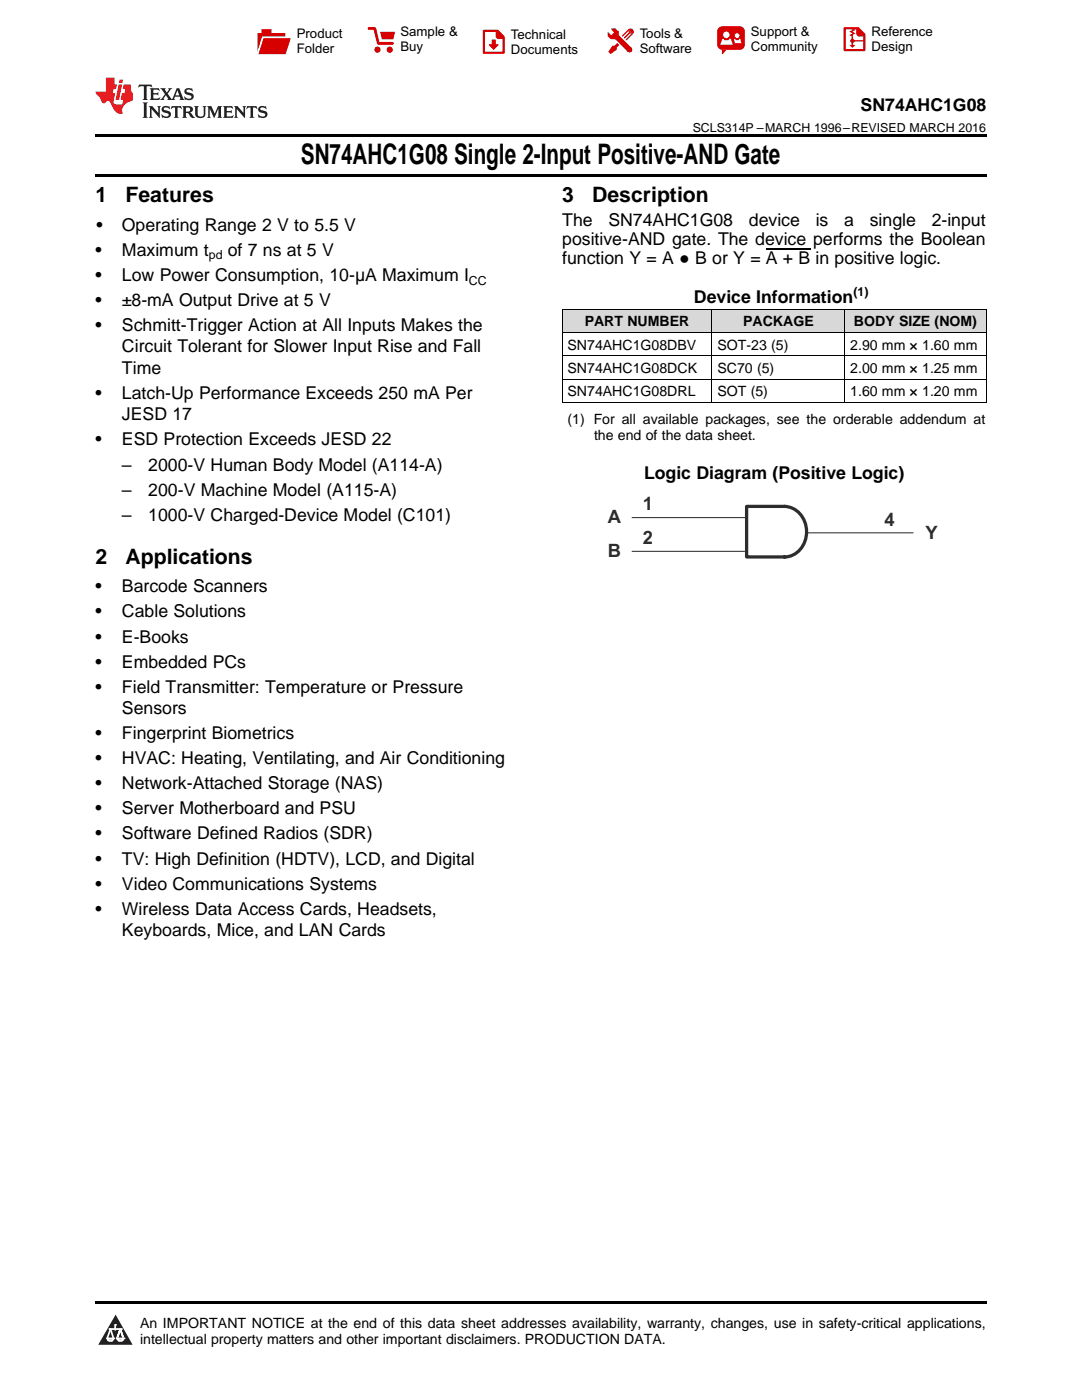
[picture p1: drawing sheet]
<svg xmlns="http://www.w3.org/2000/svg" width="216mm" height="279mm" viewBox="0 0 216 279" stroke-linecap="round" stroke-linejoin="round" font-family="sans-serif">
<defs><g id="words">
<text font-size="5.6" x="60" y="32.8">SN74AHC1G08 Single 2-Input Positive-AND Gate</text>
<g font-size="4.2">
<text x="19" y="40.4">1</text>
<text x="25" y="40.4">Features</text>
<text x="112.2" y="40.4">3</text>
<text x="118.2" y="40.4">Description</text>
<text x="19" y="112.5">2</text>
<text x="25" y="112.5">Applications</text>
</g>
<g font-size="3.7" fill="#2c2d2d">
<text x="128.3" y="101.8">1</text>
<text x="121.3" y="104.4">A</text>
<text x="176.5" y="105">4</text>
<text x="184.6" y="107.6">Y</text>
<text x="121.3" y="111.1">B</text>
<text x="128.3" y="108.5">2</text>
</g>
<g font-size="3.5">
<text x="171.7" y="22.2">SN74AHC1G08</text>
<text x="19.2" y="46.1">•</text>
<text x="24.3" y="46.1">Operating Range 2 V to 5.5 V</text>
<text x="112.2" y="45">The</text>
<text x="121.4" y="45">SN74AHC1G08</text>
<text x="149.4" y="45">device</text>
<text x="162.8" y="45">is</text>
<text x="168.4" y="45">a</text>
<text x="173.5" y="45">single</text>
<text x="185.9" y="45">2-input</text>
<text x="19" y="51.1">•</text>
<text x="24.3" y="51.1">Maximum t</text>
<text x="45.4" y="51.1">of 7 ns at 5 V</text>
<text x="112.2" y="48.9">positive-AND gate. The device performs the Boolean</text>
<text x="112.2" y="52.8">function Y = A ● B or Y = A + B in positive logic.</text>
<text x="19" y="56.1">•</text>
<text x="24.3" y="56.1">Low Power Consumption, 10-μA Maximum I</text>
<text x="19" y="61.1">•</text>
<text x="24.3" y="61.1">±8-mA Output Drive at 5 V</text>
<text x="138.5" y="60.5">Device Information</text>
<text x="19" y="66.1">•</text>
<text x="24.3" y="66.1">Schmitt-Trigger Action at All Inputs Makes the</text>
<text x="24.3" y="70.3">Circuit Tolerant for Slower Input Rise and Fall</text>
<text x="24.3" y="74.6">Time</text>
<text x="19" y="79.6">•</text>
<text x="24.3" y="79.6">Latch-Up Performance Exceeds 250 mA Per</text>
<text x="24.3" y="83.8">JESD 17</text>
<text x="19" y="88.8">•</text>
<text x="24.3" y="88.8">ESD Protection Exceeds JESD 22</text>
<text x="24.3" y="93.9">–</text>
<text x="29.6" y="93.9">2000-V Human Body Model (A114-A)</text>
<text x="128.5" y="95.6">Logic Diagram (Positive Logic)</text>
<text x="24.3" y="99">–</text>
<text x="29.6" y="99">200-V Machine Model (A115-A)</text>
<text x="24.3" y="104.1">–</text>
<text x="29.6" y="104.1">1000-V Charged-Device Model (C101)</text>
<text x="19" y="118.2">•</text>
<text x="24.3" y="118.2">Barcode Scanners</text>
<text x="19" y="123.2">•</text>
<text x="24.3" y="123.2">Cable Solutions</text>
<text x="19" y="128.2">•</text>
<text x="24.3" y="128.2">E-Books</text>
<text x="19" y="133.2">•</text>
<text x="24.3" y="133.2">Embedded PCs</text>
<text x="19" y="138.3">•</text>
<text x="24.3" y="138.3">Field Transmitter: Temperature or Pressure</text>
<text x="24.3" y="142.5">Sensors</text>
<text x="19" y="147.5">•</text>
<text x="24.3" y="147.5">Fingerprint Biometrics</text>
<text x="19" y="152.5">•</text>
<text x="24.3" y="152.5">HVAC: Heating, Ventilating, and Air Conditioning</text>
<text x="19" y="157.5">•</text>
<text x="24.3" y="157.5">Network-Attached Storage (NAS)</text>
<text x="19" y="162.5">•</text>
<text x="19" y="167.5">•</text>
<text x="24.3" y="162.5">Server Motherboard and PSU</text>
<text x="24.3" y="167.5">Software Defined Radios (SDR)</text>
<text x="19" y="172.5">•</text>
<text x="24.3" y="172.5">TV: High Definition (HDTV), LCD, and Digital</text>
<text x="19" y="177.6">•</text>
<text x="24.3" y="177.6">Video Communications Systems</text>
<text x="19" y="182.6">•</text>
<text x="24.3" y="182.6">Wireless Data Access Cards, Headsets,</text>
<text x="24.3" y="186.8">Keyboards, Mice, and LAN Cards</text>
</g>
<g font-size="2.8">
<text x="116.7" y="65.2">PART NUMBER</text>
<text x="148.3" y="65.2">PACKAGE</text>
<text x="170.4" y="65.2">BODY SIZE (NOM)</text>
<text x="113.2" y="69.8">SN74AHC1G08DBV</text>
<text x="143.2" y="69.8">SOT-23 (5)</text>
<text x="169.7" y="69.8">2.90 mm × 1.60 mm</text>
<text x="113.2" y="74.5">SN74AHC1G08DCK</text>
<text x="143.2" y="74.5">SC70 (5)</text>
<text x="169.7" y="74.5">2.00 mm × 1.25 mm</text>
<text x="113.2" y="79.1">SN74AHC1G08DRL</text>
<text x="143.2" y="79.1">SOT (5)</text>
<text x="169.7" y="79.1">1.60 mm × 1.20 mm</text>
<text x="113.2" y="84.6">(1) For all available packages, see the orderable addendum at</text>
<text x="118.5" y="87.8">the end of the data sheet.</text>
<text x="27.9" y="265">An IMPORTANT NOTICE at the end of this data sheet addresses availability, warranty, changes, use in safety-critical applications,</text>
<text x="27.9" y="268.2">intellectual property matters and other important disclaimers. PRODUCTION DATA.</text>
</g>
<g font-size="2.6">
<text x="59.2" y="7.6">Product</text>
<text x="59.2" y="10.6">Folder</text>
<text x="79.9" y="7.3">Sample &amp;</text>
<text x="79.9" y="10.2">Buy</text>
<text x="102" y="7.8">Technical</text>
<text x="102" y="10.8">Documents</text>
<text x="127.6" y="7.6">Tools &amp;</text>
<text x="127.6" y="10.6">Software</text>
<text x="149.8" y="7.2">Support &amp;</text>
<text x="149.8" y="10.2">Community</text>
<text x="173.9" y="7.3">Reference</text>
<text x="173.9" y="10.2">Design</text>
</g>
<g font-size="2.5">
<text x="138.2" y="26.3">SCLS314P –MARCH 1996–REVISED MARCH 2016</text>
<text x="41.7" y="51.8">pd</text>
<text x="93.6" y="56.8">CC</text>
<text x="170.3" y="59.1">(1)</text>
</g>
</g></defs>
<g fill="#d8d8d8">
<path d="M112.2 61.8h29.9v4.6h-29.9z"/>
<path d="M142.1 61.8h26.5v4.6h-26.5z"/>
<path d="M168.6 61.8h28.2v4.6h-28.2z"/>
</g>
<path d="M23.1 262.4l3.4 6h-6.9z" fill="#231f20"/>
<path d="M21.4 267.1h1.2l-.3 .5h-.3a.55 .55 0 0 1-.6-.5z" fill-rule="evenodd" fill="#fff"/>
<path d="M21.4 267.1h1.2l-.3 .5h-.3a.55 .55 0 0 1-.6-.5z" fill="none" stroke="#231f20" stroke-width=".34"/>
<path d="M21.4 267.1l1.2 .1-.3 .4h-.5z" fill="none" stroke="#fff" stroke-width=".34"/>
<path d="M23 265.3h.1" fill="none" stroke="#fff" stroke-width=".34"/>
<path d="M23 264.4v.9z" fill="#fff"/>
<path d="M23 264.4v.9z" fill="none" stroke="#fff" stroke-width=".34"/>
<circle cx="23" cy="264.4" r=".17" fill="#fff"/>
<path d="M21.9 265.2h.1" fill="none" stroke="#fff" stroke-width=".34"/>
<path d="M21.9 265.2h2.3z" fill="#fff"/>
<path d="M21.9 265.2h2.3z" fill="none" stroke="#fff" stroke-width=".34"/>
<circle cx="24.2" cy="265.2" r=".17" fill="#fff"/>
<path d="M23.3 267.1h.1" fill="none" stroke="#fff" stroke-width=".34"/>
<path d="M24 265.2l-.7 1.9z" fill="#fff"/>
<path d="M24 265.2l-.7 1.9z" fill="none" stroke="#fff" stroke-width=".34"/>
<path d="M24 265.2l.7 1.9z" fill="#fff"/>
<path d="M24 265.2l.7 1.9z" fill="none" stroke="#fff" stroke-width=".34"/>
<path d="M24.6 267.1h.1" fill="none" stroke="#fff" stroke-width=".34"/>
<circle cx="21.4" cy="267.1" r=".17" fill="#fff"/>
<path d="M22.1 265.2l-.7 1.9z" fill="#fff"/>
<path d="M22.1 265.2l-.7 1.9z" fill="none" stroke="#fff" stroke-width=".34"/>
<path d="M22.1 265.2l.5 1.9z" fill="#fff"/>
<path d="M22.1 265.2l.5 1.9z" fill="none" stroke="#fff" stroke-width=".34"/>
<circle cx="22.6" cy="267.1" r=".17" fill="#fff"/>
<path d="M23.4 267.1h1.3a.65 .65 0 0 1-.7 .5 .65 .65 0 0 1-.6-.5z" fill-rule="evenodd" fill="#fff"/>
<path d="M23.4 267.1h1.3a.65 .65 0 0 1-.7 .5 .65 .65 0 0 1-.6-.5z" fill="none" stroke="#231f20" stroke-width=".34"/>
<path d="M23.4 267.1h1.3l-.4 .5h-.6z" fill="none" stroke="#fff" stroke-width=".34"/>
<path d="M23.3 267.1h.1" fill="none" stroke="#fff" stroke-width=".34"/>
<circle cx="24.7" cy="267.1" r=".17" fill="#fff"/>
<path d="M19 34.8h177.8v.5h-177.8zM19 26.8h177.8v.6h-177.8zM19 259.7h177.8v.5h-177.8z" fill="#000"/>
<path d="M126.1 103.3h22.6M126.1 110h22.5M160.9 106.3h21.3" fill="none" stroke="#2c2d2d" stroke-width=".21"/>
<path d="M156.5 101.1a5.1 5.1 0 0 1 3.9 7.5 4.3 4.3 0 0 1-3.9 2.6M156.6 101.1h-7.6v10h7.6" fill="none" stroke="#2c2d2d" stroke-width=".65"/>
<path d="M112.2 75.7h84.6M112.2 71h84.6M112.2 66.4h84.6M112.2 61.7h84.6M112.2 61.8v18.6M142 61.8v18.6M168.5 61.8v18.6M196.8 61.8v18.6M112.2 80.3h84.6" fill="none" stroke="#000" stroke-width=".2"/>
<path d="M27.7 16.9l-.1 .6 .6-.3h.5v.2v2.2l-.2 .4h1l-.2-.4v-2.2v-.2h.5l.6 .3-.2-.6zM29.9 17.6l.2 .4v1.6l-.2 .4h1.9l.1-.6a1.09 1.09 0 0 1-1.3 .1v-.6h.6l.4 .2v-.7l-.2 .2h-.8v-.6l.2-.1a1.01 1.01 0 0 1 1 .3l-.1-.6zM32 17.6l.9 1.2-1 1.2h.9l-.2-.3 .5-.7 .5 .7-.3 .3h1.7l-.2-.3 .1-.4h1l.1 .4-.2 .3h1l-.3-.4-.7-2h-.5l-1 2.2-.8-1.1 .9-1.1h-.9l.2 .2-.4 .7-.4-.7 .2-.2zM35.4 18l.4 1h-.8zM37 17.7a.66 .66 0 0 0-.2 .8 .66 .66 0 0 0 .6 .4l.7 .2 .1 .2a.8 .8 0 0 1-.7 .4 .8 .8 0 0 1-.7-.5l.1 .8 .2-.2a.94 .94 0 0 0 1.1 .1 .94 .94 0 0 0 .4-.9 1.48 1.48 0 0 0-1.3-.6v-.4a1.1 1.1 0 0 1 1.2 .2l-.2-.6-.2 .1-.5-.1zM28.5 20.4l.2 .4v2.3l-.2 .4h1l-.2-.4v-2.3l.2-.4zM29.7 21.2l.2 .4v1.5l-.2 .4h.8l-.3-.4 .1-1.3 1.6 1.8v-2l.2-.4h-.7l.2 .2v1.1l-1.2-1.3zM32.5 21.3a.66 .66 0 0 0-.2 .8 .66 .66 0 0 0 .6 .4l.6 .2 .2 .2a.8 .8 0 0 1-.8 .4 .8 .8 0 0 1-.7-.5l.2 .7 .2-.1a.94 .94 0 0 0 1 .1 .94 .94 0 0 0 .5-1 1.47 1.47 0 0 0-1.3-.6l-.1-.3a1.1 1.1 0 0 1 1.3 .2l-.2-.6-.2 .1-.5-.2zM34.3 21.2l-.2 .6a.64 .64 0 0 1 .8-.3v1.6l-.2 .4h1l-.3-.4 .1-1.6a.66 .66 0 0 1 .8 .3l-.2-.6zM36.3 21.2l.3 .4v1.5l-.3 .4h1l-.2-.2v-.7h.5l.1 .1a.8 .8 0 0 0 1.2 .7l-1-1a.62 .62 0 0 0 .6-.5 .62 .62 0 0 0-.6-.7zM37.1 21.5h.1a.48 .48 0 0 1 .6 0 .48 .48 0 0 1 .1 .6l-.2 .1-.6 .1zM38.7 21.2l.2 .2a2.29 2.29 0 0 0 .4 2 1.05 1.05 0 0 0 1.7-.7v-1.3l.2-.2h-.8l.2 .4v1.1a.61 .61 0 0 1-.6 .6 .61 .61 0 0 1-.6-.6v-1.1l.3-.4zM41.3 21.2l.3 .4v1.5l-.3 .4h.8l-.2-.4v-1.4l.8 1.9 .9-1.9v1.4l-.2 .4h.9l-.2-.4v-1.5l.2-.4h-.8l-.7 1.5-.6-1.5zM44.5 21.2l.2 .4v1.5l-.2 .4h1.9l.2-.6a1.1 1.1 0 0 1-1.4 .2v-.7h.6l.4 .2v-.6l-.2 .1-.8 .1v-.6l.2-.1a1.02 1.02 0 0 1 1.1 .2l-.2-.5zM46.7 21.2l.2 .4v1.5l-.2 .4h.8l-.3-.4 .1-1.3 1.6 1.8v-2l.2-.4h-.7l.2 .2v1.1l-1.2-1.3zM49.3 21.2l-.1 .6a.64 .64 0 0 1 .8-.3v1.6l-.3 .4h1l-.2-.4v-1.6a.66 .66 0 0 1 .8 .3l-.1-.6zM51.7 21.3a.66 .66 0 0 0-.2 .7 .66 .66 0 0 0 .7 .5l.6 .2 .1 .2a.8 .8 0 0 1-.7 .4 .8 .8 0 0 1-.7-.5l.1 .7 .2-.1a.94 .94 0 0 0 1.1 .1 .94 .94 0 0 0 .4-1 1.48 1.48 0 0 0-1.2-.6l-.1-.3a1.1 1.1 0 0 1 1.2 .2l-.2-.6-.1 .1-.6-.2z" fill="#231f20"/>
<path d="M21.1 15.5v2.8h-2v.4l.9 .9a.96 .96 0 0 0 1 1 .59 .59 0 0 1 .5-.4 .59 .59 0 0 1 .5 .3l.4 .8a1.61 1.61 0 0 0 2.1 1.3 1.63 1.63 0 0 1 1.1-2.2l.9-.3v-1.5a1.6 1.6 0 0 1-.4-1.7h-1.4l-.2 .9h.5l-.2 .8h-.5l-.2 1v.3h.5l-.2 .9h-.7a.74 .74 0 0 1-1-.6l.3-1.6h-.5l.2-.8h.5l.1-.9h-.4v-1.4zM23.7 16.9l-.7 3h.8l.6-3zM23.8 15.9l-.1 .7h.7l.2-.7z" fill="#ee1d23"/>
<g fill="#d60000">
<path d="M52.2 5.8h2v.8h2.7v4.2h-5.5v-4.2h.8z" fill-rule="evenodd"/>
<path d="M52.5 7.5h5.6l-1.1 3.3h-5.6z" fill-rule="evenodd"/>
</g>
<path d="M52.4 7.4h5.7v.1h-5.6l-1.1 3.3z" fill-rule="evenodd" fill="#fff"/>
<path d="M52.4 7.4h5.7v.1h-5.6l-1.1 3.3z" fill="none" stroke="#fff" stroke-width=".2"/>
<path d="M73.6 5.7h1.2l.7 2.9h2.8" fill="none" stroke="#d60000" stroke-width=".55"/>
<g fill="#d60000">
<path d="M75.9 6.3h2.9l-.3 1.6h-2.3z" fill-rule="evenodd"/>
<circle cx="75.3" cy="9.9" r=".62"/>
<circle cx="77.8" cy="9.9" r=".62"/>
</g>
<path d="M96.6 6.2h2.7l1.2 1.2v3.1h-3.9z" fill="none" stroke="#d60000" stroke-width=".44"/>
<g fill="#d60000">
<path d="M98.1 7.9h.8v1h.6l-1 1.1-.9-1v-.1h.5z" fill-rule="evenodd"/>
<path d="M98.9 6.2h.4l1.2 1.2v.4h-1.2l-.4-.4z" fill-rule="evenodd"/>
<path d="M122 5.7h.8l.6 .6 .1 .7 2.5 2.5-.7 .8-2.4-2.3-1.1-.2-.6-.6v-.8l.8 .6 .4-.4v-.2l-.4-.5z" fill-rule="evenodd"/>
<path d="M122.2 9.1h.5l.5-.5 .4 .4-.5 .5-.1 .4-1.2 .9-.4-.5z" fill-rule="evenodd"/>
<path d="M125.3 5.9a.67 .67 0 0 1 1 0 .67 .67 0 0 1 0 .9z" fill-rule="evenodd"/>
<path d="M125.3 5.9l1 .9-1.2 1.2h-.2v-.2l.9-.9 .1-.2h-.2l-1 1h-.2v-.2l1-1v-.2h-.2l-1 1h-.2v-.2z" fill-rule="evenodd"/>
<circle cx="125.6" cy="9.9" r=".54"/>
</g>
<path d="M123.4 6.3l-.1 .7" fill="none" stroke="#d60000" stroke-width=".2"/>
<g fill="#d60000">
<path d="M143.4 5.5l.7-.2h3.6a.95 .95 0 0 1 .9 .9v2.8a.95 .95 0 0 1-.9 .9h-3.6a.95 .95 0 0 1-1-.9v-2.8z" fill-rule="evenodd"/>
<path d="M144 9.9h1l-.8 .9h-.2z" fill-rule="evenodd"/>
</g>
<g fill="#fff">
<path d="M146.6 8.6h1.3z"/>
<path d="M144.1 7.8h.3l.1 .2h.8l.2-.2h.3l.4 1.1h-2.5z" fill-rule="evenodd"/>
<path d="M146.5 7.8h.2l.2 .2h.5l.1-.2h.2l.2 .8h-1.3z" fill-rule="evenodd"/>
<circle cx="144.9" cy="6.9" r=".65"/>
<circle cx="147.1" cy="7.1" r=".48"/>
</g>
<path d="M168.5 5.6h2.7l1.3 1.3v3.1h-4z" fill="none" stroke="#d60000" stroke-width=".44"/>
<path d="M170.1 7.3v1.8M170.1 8.1h2.3" fill="none" stroke="#d60000" stroke-width=".3"/>
<g fill="#d60000">
<path d="M170.9 5.6h.3l1.3 1.3v.4h-1.1l-.5-.6z" fill-rule="evenodd"/>
<circle cx="170.1" cy="8.1" r=".42"/>
<circle cx="171.4" cy="6.7" r=".55"/>
</g>
<g fill="#d60000">
<path d="M169.5 9h1.2l-.6 .5z"/>
<path d="M169.8 5.8h.6l.3 .2-.6 .3 .6 .4-.7 .3 .2 .3h-.2l-.5-.3 .6-.3-.6-.4 .6-.3z"/>
</g>
<path d="M152.8 49.7h8.9" fill="none" stroke="#000" stroke-width=".25"/>
<use href="#words"/>
</svg>
